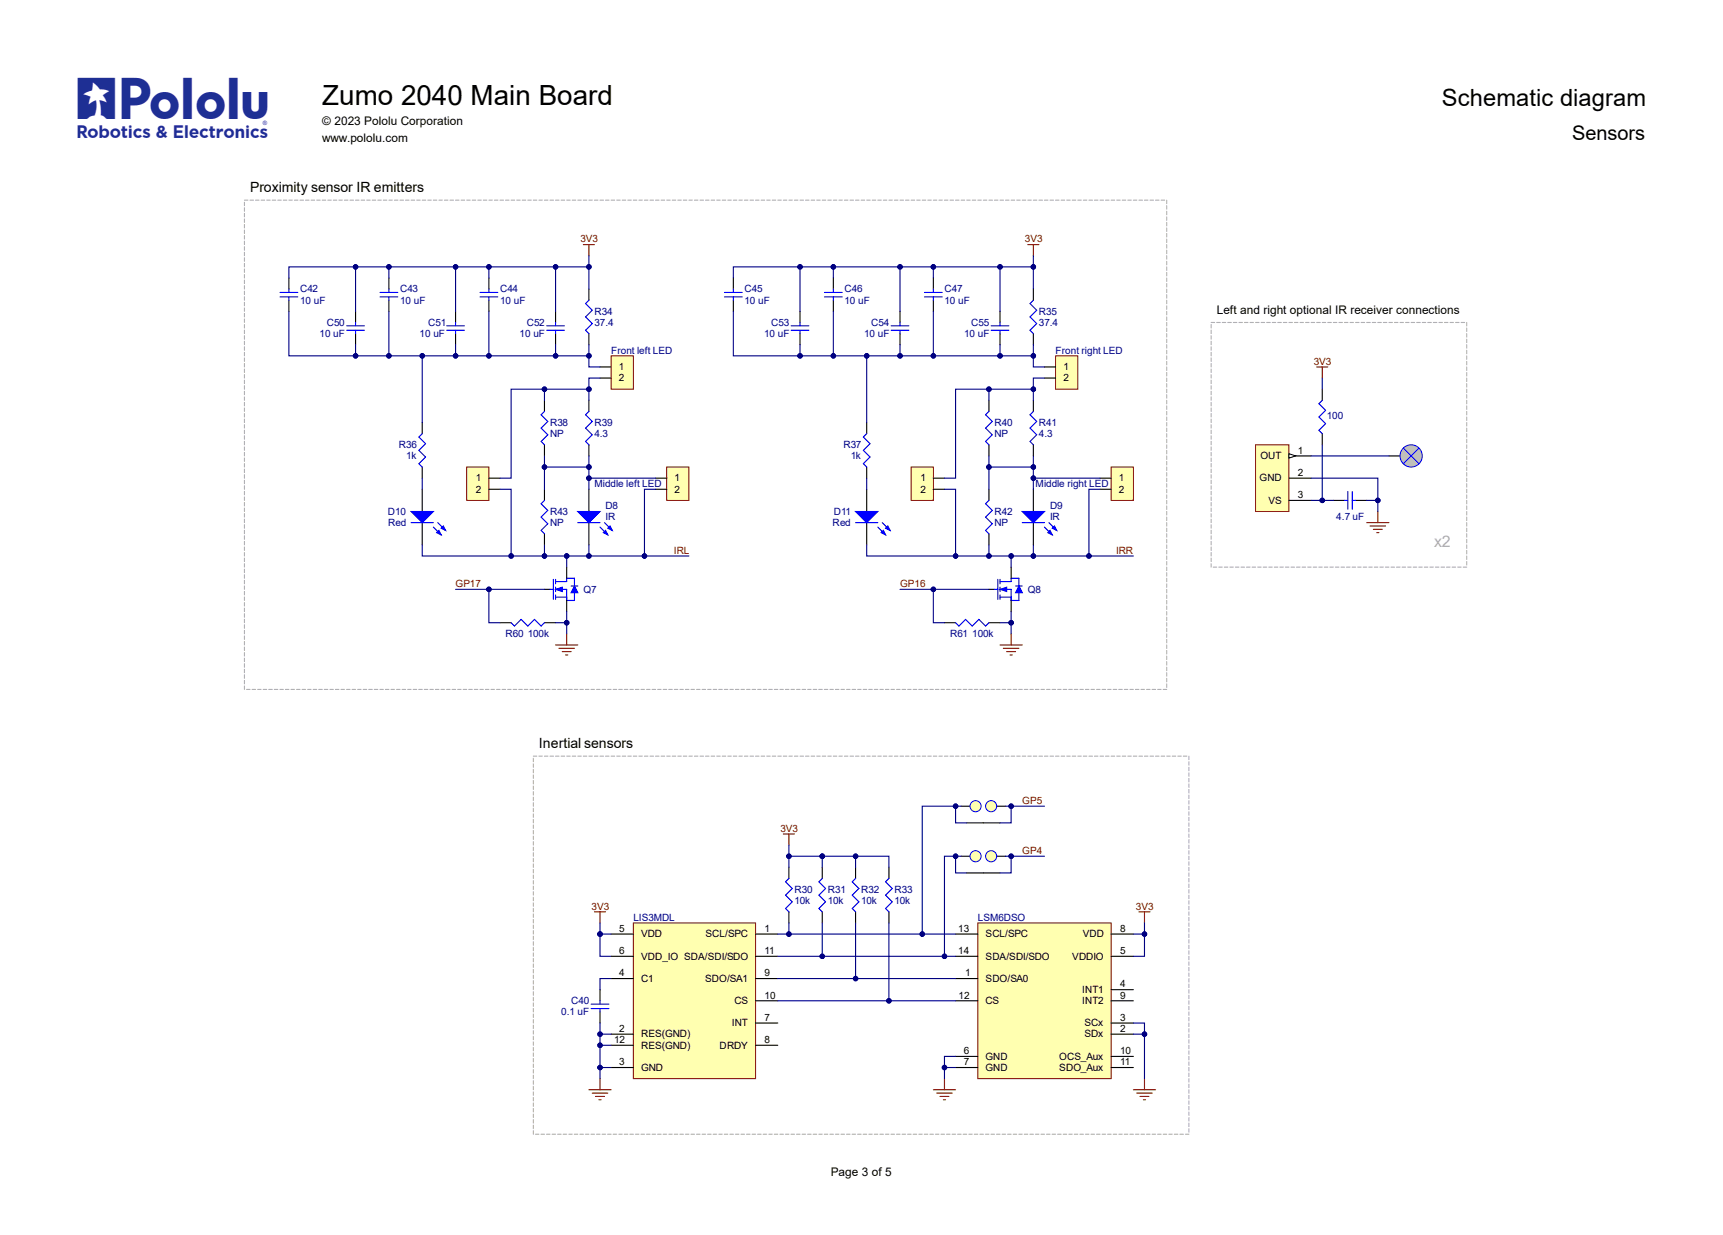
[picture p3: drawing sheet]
<svg xmlns="http://www.w3.org/2000/svg" width="393mm" height="282mm" viewBox="0 0 393 282" stroke-linecap="round" stroke-linejoin="round" font-family="sans-serif">
<defs><g id="words">
<text font-size="9.4" fill="#1e2f94" x="17.8" y="27.2">R</text>
<text font-size="6.3" x="73.6" y="24">Zumo 2040 Main Board</text>
<text font-size="5.4" x="329.2" y="24.2">Schematic diagram</text>
<text font-size="4.6" x="358.9" y="32.1">Sensors</text>
<text font-size="3.6" fill="#b0b0b0" x="327.4" y="124.9">x2</text>
<g font-size="3.2">
<text x="57.1" y="43.7">Proximity sensor IR emitters</text>
<text x="123" y="170.6">Inertial sensors</text>
</g>
<g font-size="2.7">
<text x="73.6" y="28.6">© 2023 Pololu Corporation</text>
<text x="73.6" y="32.4">www.pololu.com</text>
<text x="277.8" y="71.7">Left and right optional IR receiver connections</text>
<text x="189.7" y="268.4">Page 3 of 5</text>
</g>
<g font-size="2.3" fill="#800000">
<text x="132.5" y="55.3">3V3</text>
<text x="234" y="55.3">3V3</text>
<text x="299.9" y="83.2">3V3</text>
<text x="153.8" y="126.4">IRL</text>
<text x="254.8" y="126.4">IRR</text>
<text x="104" y="134">GP17</text>
<text x="205.5" y="134">GP16</text>
<text x="233.4" y="183.5">GP5</text>
<text x="178.2" y="189.8">3V3</text>
<text x="233.4" y="194.9">GP4</text>
<text x="135" y="207.6">3V3</text>
<text x="259.3" y="207.6">3V3</text>
</g>
<g font-size="2.3" fill="#000080">
<text x="68.5" y="69.3">10 uF</text>
<text x="68.5" y="66.7">C42</text>
<text x="91.3" y="69.3">10 uF</text>
<text x="91.3" y="66.7">C43</text>
<text x="114.1" y="69.3">10 uF</text>
<text x="114.1" y="66.7">C44</text>
<text x="135.7" y="71.8">R34</text>
<text x="170" y="69.3">10 uF</text>
<text x="170" y="66.7">C45</text>
<text x="192.8" y="69.3">10 uF</text>
<text x="192.8" y="66.7">C46</text>
<text x="215.6" y="69.3">10 uF</text>
<text x="215.6" y="66.7">C47</text>
<text x="237.2" y="71.8">R35</text>
<text x="73" y="76.9">10 uF</text>
<text x="74.6" y="74.4">C50</text>
<text x="95.8" y="76.9">10 uF</text>
<text x="97.7" y="74.4">C51</text>
<text x="118.6" y="76.9">10 uF</text>
<text x="120.2" y="74.4">C52</text>
<text x="135.7" y="74.4">37.4</text>
<text x="174.4" y="76.9">10 uF</text>
<text x="176" y="74.4">C53</text>
<text x="197.3" y="76.9">10 uF</text>
<text x="198.9" y="74.4">C54</text>
<text x="220.1" y="76.9">10 uF</text>
<text x="221.7" y="74.4">C55</text>
<text x="237.2" y="74.4">37.4</text>
<text x="139.5" y="80.7">Front left LED</text>
<text x="241" y="80.7">Front right LED</text>
<text x="302.9" y="95.7">100</text>
<text x="125.6" y="99.7">NP</text>
<text x="125.6" y="97.2">R38</text>
<text x="135.7" y="99.7">4.3</text>
<text x="135.7" y="97.2">R39</text>
<text x="227" y="99.7">NP</text>
<text x="227" y="97.2">R40</text>
<text x="237.2" y="99.7">4.3</text>
<text x="237.2" y="97.2">R41</text>
<text x="91.1" y="102.3">R36</text>
<text x="92.8" y="104.8">1k</text>
<text x="192.5" y="102.3">R37</text>
<text x="194.2" y="104.8">1k</text>
<text x="135.7" y="111.2">Middle left LED</text>
<text x="236.4" y="111.2">Middle right LED</text>
<text x="88.5" y="117.5">D10</text>
<text x="125.6" y="117.5">R43</text>
<text x="138.2" y="116.2">D8</text>
<text x="138.2" y="118.8">IR</text>
<text x="190.3" y="117.5">D11</text>
<text x="227" y="117.5">R42</text>
<text x="239.7" y="116.2">D9</text>
<text x="239.7" y="118.8">IR</text>
<text x="305.1" y="118.8">4.7 uF</text>
<text x="88.6" y="120">Red</text>
<text x="125.6" y="120">NP</text>
<text x="190.1" y="120">Red</text>
<text x="227" y="120">NP</text>
<text x="133.2" y="135.3">Q7</text>
<text x="234.6" y="135.3">Q8</text>
<text x="115.4" y="145.4">R60</text>
<text x="120.5" y="145.4">100k</text>
<text x="216.9" y="145.4">R61</text>
<text x="222" y="145.4">100k</text>
<text x="181.4" y="203.8">R30</text>
<text x="189" y="203.8">R31</text>
<text x="196.6" y="203.8">R32</text>
<text x="204.2" y="203.8">R33</text>
<text x="181.4" y="206.3">10k</text>
<text x="189" y="206.3">10k</text>
<text x="196.6" y="206.3">10k</text>
<text x="204.2" y="206.3">10k</text>
<text x="144.6" y="210.1">LIS3MDL</text>
<text x="223.2" y="210.1">LSM6DSO</text>
<text x="128.1" y="231.7">0.1 uF</text>
<text x="130.4" y="229.2">C40</text>
</g>
<g font-size="2.3">
<text x="141.3" y="84.5">1</text>
<text x="141.3" y="87.1">2</text>
<text x="242.8" y="84.5">1</text>
<text x="242.8" y="87.1">2</text>
<text x="287.7" y="104.8">OUT</text>
<text x="296.3" y="103.5">1</text>
<text x="108.7" y="109.9">1</text>
<text x="108.7" y="112.4">2</text>
<text x="154" y="109.9">1</text>
<text x="154" y="112.4">2</text>
<text x="210.1" y="109.9">1</text>
<text x="210.1" y="112.4">2</text>
<text x="255.4" y="109.9">1</text>
<text x="255.4" y="112.4">2</text>
<text x="287.6" y="109.9">GND</text>
<text x="296.3" y="113.7">3</text>
<text x="296.3" y="108.6">2</text>
<text x="289.6" y="115">VS</text>
<text x="141.4" y="212.7">5</text>
<text x="146.4" y="214">VDD</text>
<text x="161.1" y="214">SCL/SPC</text>
<text x="174.5" y="212.7">1</text>
<text x="218.7" y="212.7">13</text>
<text x="225" y="214">SCL/SPC</text>
<text x="247.2" y="214">VDD</text>
<text x="255.7" y="212.7">8</text>
<text x="141.4" y="217.8">6</text>
<text x="146.4" y="219">VDD_IO SDA/SDI/SDO</text>
<text x="174.5" y="217.8">11</text>
<text x="218.7" y="217.8">14</text>
<text x="225" y="219">SDA/SDI/SDO</text>
<text x="244.8" y="219">VDDIO</text>
<text x="255.7" y="217.8">5</text>
<text x="141.4" y="222.8">4</text>
<text x="146.4" y="224.1">C1</text>
<text x="161" y="224.1">SDO/SA1</text>
<text x="174.5" y="222.8">9</text>
<text x="174.5" y="227.9">10</text>
<text x="218.8" y="227.9">12</text>
<text x="220.3" y="222.8">1</text>
<text x="225" y="224.1">SDO/SA0</text>
<text x="247.1" y="226.6">INT1</text>
<text x="255.7" y="225.4">4</text>
<text x="255.7" y="227.9">9</text>
<text x="167.7" y="229.2">CS</text>
<text x="174.5" y="233">7</text>
<text x="225" y="229.2">CS</text>
<text x="247.1" y="229.2">INT2</text>
<text x="255.7" y="233">3</text>
<text x="140.2" y="238.1">12</text>
<text x="141.4" y="235.5">2</text>
<text x="146.4" y="236.8">RES(GND)</text>
<text x="146.4" y="239.3">RES(GND)</text>
<text x="164.3" y="239.3">DRDY</text>
<text x="167.1" y="234.3">INT</text>
<text x="174.5" y="238.1">8</text>
<text x="247.6" y="236.8">SDx</text>
<text x="247.6" y="234.3">SCx</text>
<text x="255.7" y="235.5">2</text>
<text x="141.4" y="243.1">3</text>
<text x="146.4" y="244.4">GND</text>
<text x="220" y="240.6">6</text>
<text x="220" y="243.1">7</text>
<text x="225" y="241.9">GND</text>
<text x="225" y="244.4">GND</text>
<text x="241.8" y="241.9">OCS_Aux</text>
<text x="241.8" y="244.4">SDO_Aux</text>
<text x="255.7" y="240.6">10</text>
<text x="255.7" y="243.1">11</text>
</g>
<text font-size="1.4" fill="#1e2f94" x="60" y="28.4">®</text>
</g></defs>
<path d="M178.8 190.3h2.6M180.1 190.3v2.6M135.7 208.1h2.5M137 208.1v2.6M260 208.1h2.5M261.3 208.1v2.6M213.1 248.7h5.1M213.8 249.5h3.6M214.6 250.2h2M215.4 251h.5M215.6 246.2v2.5" fill="none" stroke="#800000" stroke-width=".25"/>
<path d="M180.1 198v2.5M187.7 198v2.5M195.3 198v2.5M202.9 198v2.5M180.1 208.1v2.6M187.7 208.1v2.6M195.3 208.1v2.6M202.9 208.1v2.6M137 225.9v2.5M137 231v2.5" fill="none" stroke="#000" stroke-width=".25"/>
<path d="M180.1 200.5l-.8 .8 1.6 1.5-1.6 1.5 1.6 1.5-1.6 1.6 .8 .7M187.7 200.5l-.7 .8 1.5 1.5-1.5 1.5 1.5 1.5-1.5 1.6 .7 .7M195.3 200.5l-.7 .8 1.5 1.5-1.5 1.5 1.5 1.5-1.5 1.6 .7 .7M202.9 200.5l-.7 .8 1.5 1.5-1.5 1.5 1.5 1.5-1.5 1.6 .7 .7M134.9 229.2h4.1M134.9 230.2h4.1M137 228.4v.8M137 230.2v.8" fill="none" stroke="#00f" stroke-width=".25"/>
<path d="M144.6 210.7h27.9v35.5h-27.9z" fill-rule="evenodd" fill="#ffffb0"/>
<path d="M144.6 210.7h27.9v35.5h-27.9z" fill="none" stroke="#800000" stroke-width=".23"/>
<path d="M139.5 218.3h5.1M139.5 213.2h5.1M172.5 218.3h5.1M172.5 213.2h5.1M139.5 223.3h5.1M139.5 236h5.1M139.5 238.6h5.1M172.5 223.3h5.1M172.5 228.4h5.1M172.5 233.5h5.1M172.5 238.6h5.1M139.5 243.6h5.1" fill="none" stroke="#000" stroke-width=".25"/>
<path d="M134.4 248.7h5.1M135.2 249.5h3.6M136 250.2h2M136.7 251h.5M137 246.2v2.5" fill="none" stroke="#800000" stroke-width=".25"/>
<path d="M223.2 210.7h30.5v35.5h-30.5z" fill-rule="evenodd" fill="#ffffb0"/>
<path d="M223.2 210.7h30.5v35.5h-30.5z" fill="none" stroke="#800000" stroke-width=".23"/>
<g fill="none" stroke="#000" stroke-width=".25">
<path d="M219.4 184h2.6M227 184h2.6M218.2 218.3h5M218.2 213.2h5M253.7 218.3h5M253.7 213.2h5M218.2 223.3h5M218.2 228.4h5M253.7 236h5M253.7 233.5h5M253.7 225.9h5M253.7 228.4h5"/>
<path d="M218.2 241.1h5M218.2 243.6h5M253.7 241.1h5M253.7 243.6h5"/>
</g>
<path d="M258.7 248.7h5.1M259.5 249.5h3.6M260.3 250.2h2M261 251h.5M261.3 246.2v2.5" fill="none" stroke="#800000" stroke-width=".25"/>
<circle cx="226.3" cy="184" r="1.27" fill="#ffffb0"/>
<circle cx="226.3" cy="184" r="1.27" fill="none" stroke="#00f" stroke-width=".23"/>
<circle cx="222.7" cy="184" r="1.27" fill="#ffffb0"/>
<circle cx="222.7" cy="184" r="1.27" fill="none" stroke="#00f" stroke-width=".23"/>
<path d="M219.4 195.4h2.6M220.7 187.8h7.6M227 195.4h2.6" fill="none" stroke="#000" stroke-width=".25"/>
<circle cx="226.3" cy="195.4" r="1.27" fill="#ffffb0"/>
<circle cx="226.3" cy="195.4" r="1.27" fill="none" stroke="#00f" stroke-width=".23"/>
<circle cx="222.7" cy="195.4" r="1.27" fill="#ffffb0"/>
<circle cx="222.7" cy="195.4" r="1.27" fill="none" stroke="#00f" stroke-width=".23"/>
<g fill="none" stroke="#000" stroke-width=".25">
<path d="M66 63.4v2.6M66 68.5v2.6M81.2 71.1v2.5M81.2 76.1v2.6M88.8 63.4v2.6M88.8 68.5v2.6M104 71.1v2.5M104 76.1v2.6M111.6 63.4v2.6M111.6 68.5v2.6M126.8 71.1v2.5M126.8 76.1v2.6"/>
<path d="M134.4 66v2.5M134.4 76.1v2.6M167.4 63.4v2.6M167.4 68.5v2.6M182.6 71.1v2.5M182.6 76.1v2.6M190.2 63.4v2.6M190.2 68.5v2.6M205.5 71.1v2.5M205.5 76.1v2.6M213.1 63.4v2.6M213.1 68.5v2.6"/>
<path d="M228.3 71.1v2.5M228.3 76.1v2.6M235.9 66v2.5M235.9 76.1v2.6M220.7 199.2h7.6"/>
</g>
<path d="M133.2 55.8h2.5M134.4 55.8v2.6M234.6 55.8h2.6M235.9 55.8v2.6" fill="none" stroke="#800000" stroke-width=".25"/>
<g fill="none" stroke="#00f" stroke-width=".25">
<path d="M63.9 66.7h4.1M63.9 67.8h4.1M66 66v.7M66 67.8v.7M79.1 74.4h4.1M79.1 75.4h4.1M81.2 73.6v.8M81.2 75.4v.7M86.8 66.7h4M86.8 67.8h4M88.8 66v.7M88.8 67.8v.7"/>
<path d="M102 74.4h4M102 75.4h4M104 73.6v.8M104 75.4v.7M109.6 66.7h4M109.6 67.8h4M111.6 66v.7M111.6 67.8v.7M124.8 74.4h4.1M124.8 75.4h4.1M126.8 73.6v.8M126.8 75.4v.7"/>
<path d="M134.4 68.5l-.7 .8 1.5 1.5-1.5 1.5 1.5 1.6-1.5 1.5 .7 .7M165.4 66.7h4M165.4 67.8h4M167.4 66v.7M167.4 67.8v.7M180.6 74.4h4.1M180.6 75.4h4.1M182.6 73.6v.8M182.6 75.4v.7M188.2 66.7h4.1M188.2 67.8h4.1M190.2 66v.7"/>
<path d="M190.2 67.8v.7M203.4 74.4h4.1M203.4 75.4h4.1M205.5 73.6v.8M205.5 75.4v.7M211 66.7h4.1M211 67.8h4.1M213.1 66v.7M213.1 67.8v.7M226.3 74.4h4M226.3 75.4h4M228.3 73.6v.8"/>
<path d="M228.3 75.4v.7M235.9 68.5l-.8 .8 1.6 1.5-1.6 1.5 1.6 1.6-1.6 1.5 .8 .7"/>
</g>
<path d="M139.5 81.2h5.1v7.6h-5.1z" fill-rule="evenodd" fill="#ffffb0"/>
<path d="M139.5 81.2h5.1v7.6h-5.1z" fill="none" stroke="#800000" stroke-width=".23"/>
<path d="M137 83.8h2.5M137 86.3h2.5" fill="none" stroke="#000" stroke-width=".25"/>
<path d="M241 81.2h5.1v7.6h-5.1z" fill-rule="evenodd" fill="#ffffb0"/>
<path d="M241 81.2h5.1v7.6h-5.1z" fill="none" stroke="#800000" stroke-width=".23"/>
<g fill="none" stroke="#000" stroke-width=".25">
<path d="M96.4 96.4v2.6M124.3 91.4v2.5M134.4 91.4v2.5M197.9 96.4v2.6M225.8 91.4v2.5M235.9 91.4v2.5M238.4 83.8h2.6M238.4 86.3h2.6M96.4 106.6v2.5M124.3 101.5v2.6M134.4 101.5v2.6M197.9 106.6v2.5"/>
<path d="M225.8 101.5v2.6M235.9 101.5v2.6"/>
</g>
<path d="M96.4 99l-.8 .7 1.6 1.6-1.6 1.5 1.6 1.5-1.6 1.5 .8 .8M124.3 93.9l-.8 .8 1.6 1.5-1.6 1.5 1.6 1.5-1.6 1.6 .8 .7M134.4 93.9l-.7 .8 1.5 1.5-1.5 1.5 1.5 1.5-1.5 1.6 .7 .7M197.9 99l-.8 .7 1.5 1.6-1.5 1.5 1.5 1.5-1.5 1.5 .8 .8M225.8 93.9l-.8 .8 1.5 1.5-1.5 1.5 1.5 1.5-1.5 1.6 .8 .7M235.9 93.9l-.8 .8 1.6 1.5-1.6 1.5 1.6 1.5-1.6 1.6 .8 .7" fill="none" stroke="#00f" stroke-width=".25"/>
<path d="M106.5 106.6h5.1v7.6h-5.1z" fill-rule="evenodd" fill="#ffffb0"/>
<path d="M106.5 106.6h5.1v7.6h-5.1z" fill="none" stroke="#800000" stroke-width=".23"/>
<path d="M111.6 109.1h2.5M111.6 111.7h2.5" fill="none" stroke="#000" stroke-width=".25"/>
<path d="M152.2 106.6h5.1v7.6h-5.1z" fill-rule="evenodd" fill="#ffffb0"/>
<path d="M152.2 106.6h5.1v7.6h-5.1z" fill="none" stroke="#800000" stroke-width=".23"/>
<path d="M149.7 109.1h2.5M149.7 111.7h2.5" fill="none" stroke="#000" stroke-width=".25"/>
<path d="M208 106.6h5.1v7.6h-5.1z" fill-rule="evenodd" fill="#ffffb0"/>
<path d="M208 106.6h5.1v7.6h-5.1z" fill="none" stroke="#800000" stroke-width=".23"/>
<path d="M213.1 109.1h2.5M213.1 111.7h2.5" fill="none" stroke="#000" stroke-width=".25"/>
<path d="M253.7 106.6h5v7.6h-5z" fill-rule="evenodd" fill="#ffffb0"/>
<path d="M253.7 106.6h5v7.6h-5z" fill="none" stroke="#800000" stroke-width=".23"/>
<path d="M96.4 111.7v5M96.4 119.3v5.1M251.1 109.1h2.6M251.1 111.7h2.6" fill="none" stroke="#000" stroke-width=".25"/>
<path d="M93.9 116.7h5l-2.5 2.6z" fill="#00f"/>
<path d="M93.9 116.7h5l-2.5 2.6zM99.9 119.3l1.8 1.8M98.9 120.3l1.8 1.8" fill="none" stroke="#00f" stroke-width=".25"/>
<path d="M99.7 121.6l.5-.5 .5 1z" fill="#00f"/>
<path d="M99.7 121.6l.5-.5 .5 1z" fill="none" stroke="#00f" stroke-width=".25"/>
<path d="M101.2 120l.5 1.1-1-.5z" fill="#00f"/>
<path d="M93.9 119.3h5M101.2 120l.5 1.1-1-.5z" fill="none" stroke="#00f" stroke-width=".25"/>
<path d="M197.9 111.7v5M197.9 119.3v5.1" fill="none" stroke="#000" stroke-width=".25"/>
<path d="M195.3 116.7h5.1l-2.5 2.6z" fill="#00f"/>
<path d="M195.3 116.7h5.1l-2.5 2.6zM201.4 119.3l1.8 1.8M200.4 120.3l1.8 1.8" fill="none" stroke="#00f" stroke-width=".25"/>
<path d="M201.2 121.6l.5-.5 .5 1z" fill="#00f"/>
<path d="M201.2 121.6l.5-.5 .5 1z" fill="none" stroke="#00f" stroke-width=".25"/>
<path d="M202.7 120l.5 1.1-1-.5z" fill="#00f"/>
<path d="M195.3 119.3h5.1M202.7 120l.5 1.1-1-.5z" fill="none" stroke="#00f" stroke-width=".25"/>
<path d="M134.4 111.7v5M134.4 119.3v5.1" fill="none" stroke="#000" stroke-width=".25"/>
<path d="M131.9 116.7h5.1l-2.6 2.6z" fill="#00f"/>
<path d="M131.9 116.7h5.1l-2.6 2.6zM138 119.3l1.8 1.8M137 120.3l1.8 1.8" fill="none" stroke="#00f" stroke-width=".25"/>
<path d="M137.7 121.6l.5-.5 .6 1z" fill="#00f"/>
<path d="M137.7 121.6l.5-.5 .6 1z" fill="none" stroke="#00f" stroke-width=".25"/>
<path d="M139.3 120l.5 1.1-1-.5z" fill="#00f"/>
<path d="M131.9 119.3h5.1M138.8 120.6l.5-.6 .5 1.1z" fill="none" stroke="#00f" stroke-width=".25"/>
<path d="M235.9 111.7v5M235.9 119.3v5.1" fill="none" stroke="#000" stroke-width=".25"/>
<path d="M233.4 116.7h5l-2.5 2.6z" fill="#00f"/>
<path d="M233.4 116.7h5l-2.5 2.6zM239.5 119.3l1.7 1.8M238.4 120.3l1.8 1.8" fill="none" stroke="#00f" stroke-width=".25"/>
<path d="M239.2 121.6l.5-.5 .5 1z" fill="#00f"/>
<path d="M239.2 121.6l.5-.5 .5 1z" fill="none" stroke="#00f" stroke-width=".25"/>
<path d="M240.7 120l.5 1.1-1-.5z" fill="#00f"/>
<path d="M124.3 114.2l-.8 .8 1.6 1.5-1.6 1.5 1.6 1.5-1.6 1.6 .8 .7M225.8 114.2l-.8 .8 1.5 1.5-1.5 1.5 1.5 1.5-1.5 1.6 .8 .7M233.4 119.3h5M125.6 134.5h.7M126.3 132.2v4.6M126.8 136.3h2.6M126.8 134.5h2.6M126.8 132.2v1M126.8 134v1M126.8 135.8v1M129.4 132v.7h-2.6M240.7 120l.5 1.1-1-.5z" fill="none" stroke="#00f" stroke-width=".25"/>
<path d="M124.3 111.7v2.5M225.8 111.7v2.5M124.3 121.8v2.6M124.3 134.5h1.3M225.8 121.8v2.6" fill="none" stroke="#000" stroke-width=".25"/>
<path d="M126.8 134.5l1.6-.5v1z" fill="#00f"/>
<path d="M126.8 134.5l1.6-.5v1z" fill="none" stroke="#00f" stroke-width=".23"/>
<path d="M129.4 134.5v2.5" fill="none" stroke="#00f" stroke-width=".25"/>
<path d="M131.1 133.8l.8 1.5h-1.5z" fill="#00f"/>
<path d="M129.4 132h1.7v1.8M130.4 133.8h1.5M131.1 133.8l.8 1.5h-1.5zM131.1 135.3v1.7h-1.7M227 134.5h.8M227.8 132.2v4.6M228.3 136.3h2.5M228.3 134.5h2.5M228.3 132.2v1M228.3 134v1M228.3 135.8v1M230.8 132v.7h-2.5" fill="none" stroke="#00f" stroke-width=".25"/>
<path d="M129.4 129.4v2.6M129.4 137v2.6M225.8 134.5h1.2" fill="none" stroke="#000" stroke-width=".25"/>
<path d="M228.3 134.5l1.5-.5v1z" fill="#00f"/>
<path d="M228.3 134.5l1.5-.5v1z" fill="none" stroke="#00f" stroke-width=".23"/>
<path d="M230.8 134.5v2.5" fill="none" stroke="#00f" stroke-width=".25"/>
<path d="M232.6 133.8l.8 1.5h-1.6z" fill="#00f"/>
<path d="M230.8 132h1.8v1.8M231.8 133.8h1.6M232.6 133.8l.8 1.5h-1.6zM232.6 135.3v1.7h-1.8M116.7 142.1l.7 .8 1.6-1.5 1.5 1.5 1.5-1.5 1.5 1.5 .8-.8M218.2 142.1l.7 .8 1.5-1.5 1.6 1.5 1.5-1.5 1.5 1.5 .8-.8" fill="none" stroke="#00f" stroke-width=".25"/>
<path d="M317.1 104.1h2.5M230.8 129.4v2.6M230.8 137v2.6M114.1 142.1h2.6M124.3 142.1h2.5M215.6 142.1h2.6M225.8 142.1h2.5" fill="none" stroke="#000" stroke-width=".25"/>
<path d="M126.8 147.2h5.1M127.6 148h3.5M128.4 148.7h2M129.1 149.5h.5M129.4 144.7v2.5M228.3 147.2h5.1M229.1 148h3.5M229.8 148.7h2M230.6 149.5h.5M230.8 144.7v2.5" fill="none" stroke="#800000" stroke-width=".25"/>
<circle cx="322.2" cy="104.1" r="2.54" fill="#c0c0c0"/>
<g fill="none" stroke="#00f" stroke-width=".23">
<path d="M320.4 102.3l3.5 3.5M323.9 102.3l-3.5 3.5"/>
<circle cx="322.2" cy="104.1" r="2.54"/>
</g>
<path d="M301.9 88.8v2.6M301.9 99v2.5M304.4 114.2h2.5M309.5 114.2h2.5" fill="none" stroke="#000" stroke-width=".25"/>
<path d="M301.9 91.4l-.8 .7 1.5 1.6-1.5 1.5 1.5 1.5-1.5 1.5 .8 .8M306.9 114.2h.8M307.7 112.2v4M308.7 112.2v4M308.7 114.2h.8" fill="none" stroke="#00f" stroke-width=".25"/>
<path d="M286.6 101.5h7.7v15.2h-7.7z" fill-rule="evenodd" fill="#ffffb0"/>
<path d="M286.6 101.5h7.7v15.2h-7.7z" fill="none" stroke="#800000" stroke-width=".23"/>
<path d="M294.3 104.1h5" fill="none" stroke="#000" stroke-width=".25"/>
<path d="M294.3 103.5l1.5 .6-1.5 .5z" fill="#f8fcff"/>
<path d="M294.3 103.5l1.5 .6-1.5 .5z" fill="none" stroke="#000" stroke-width=".23"/>
<path d="M294.3 109.1h5M294.3 114.2h5" fill="none" stroke="#000" stroke-width=".25"/>
<path d="M300.6 83.8h2.5M301.9 83.8v2.5M312 119.3h5.1M314.5 116.7v2.6M312.8 120h3.5M313.5 120.8h2.1M314.3 121.6h.5" fill="none" stroke="#800000" stroke-width=".25"/>
<g fill="none" stroke="#b0b0b0" stroke-width=".25">
<path d="M55.8 46.2v.8M55.8 47.4v.8M55.8 48.7v.8M55.8 50v.8M55.8 51.2v.8M55.8 52.5v.8M55.8 53.8v.8M55.8 55v.8M55.8 56.3v.8M55.8 57.6v.8M55.8 58.8v.8M55.8 45.7h.8"/>
<path d="M57.1 45.7h.8M58.3 45.7h.8M59.6 45.7h.8M60.9 45.7h.8M62.1 45.7h.8M63.4 45.7h.8M64.7 45.7h.8M66 45.7h.7M67.2 45.7h.8M68.5 45.7h.8M69.8 45.7h.8M71 45.7h.8"/>
<path d="M72.3 45.7h.8M73.6 45.7h.8M74.8 45.7h.8M76.1 45.7h.8M77.4 45.7h.8M78.6 45.7h.8M79.9 45.7h.8M81.2 45.7h.8M82.4 45.7h.8M83.7 45.7h.8M85 45.7h.8M86.2 45.7h.8"/>
<path d="M87.5 45.7h.8M88.8 45.7h.8M90.1 45.7h.7M91.3 45.7h.8M92.6 45.7h.8M93.9 45.7h.7M95.1 45.7h.8M96.4 45.7h.8M97.7 45.7h.8M98.9 45.7h.8M100.2 45.7h.8M101.5 45.7h.8"/>
<path d="M102.7 45.7h.8M104 45.7h.8M105.3 45.7h.8M106.5 45.7h.8M107.8 45.7h.8M109.1 45.7h.8M110.3 45.7h.8M111.6 45.7h.8M112.9 45.7h.8M114.1 45.7h.8M115.4 45.7h.8M116.7 45.7h.8"/>
<path d="M118 45.7h.7M119.2 45.7h.8M120.5 45.7h.8M121.8 45.7h.8M123 45.7h.8M124.3 45.7h.8M125.6 45.7h.8M126.8 45.7h.8M128.1 45.7h.8M129.4 45.7h.8M130.6 45.7h.8M131.9 45.7h.8"/>
<path d="M133.2 45.7h.8M134.4 45.7h.8M135.7 45.7h.8M137 45.7h.8M138.2 45.7h.8M139.5 45.7h.8M140.8 45.7h.8M142.1 45.7h.7M143.3 45.7h.8M144.6 45.7h.8M145.9 45.7h.7M147.1 45.7h.8"/>
<path d="M148.4 45.7h.8M149.7 45.7h.8M150.9 45.7h.8M152.2 45.7h.8M153.5 45.7h.8M154.7 45.7h.8M156 45.7h.8M157.3 45.7h.8M158.5 45.7h.8M159.8 45.7h.8M161.1 45.7h.8M162.3 45.7h.8"/>
<path d="M163.6 45.7h.8M164.9 45.7h.8M166.2 45.7h.7M167.4 45.7h.8M168.7 45.7h.8M170 45.7h.7M171.2 45.7h.8M172.5 45.7h.8M173.8 45.7h.8M175 45.7h.8M176.3 45.7h.8M177.6 45.7h.8"/>
<path d="M178.8 45.7h.8M180.1 45.7h.8M181.4 45.7h.8M182.6 45.7h.8M183.9 45.7h.8M185.2 45.7h.8M186.4 45.7h.8M187.7 45.7h.8M189 45.7h.8M190.2 45.7h.8M191.5 45.7h.8M192.8 45.7h.8"/>
<path d="M194.1 45.7h.7M195.3 45.7h.8M196.6 45.7h.8M197.9 45.7h.8M199.1 45.7h.8M200.4 45.7h.8M201.7 45.7h.8M202.9 45.7h.8M204.2 45.7h.8M205.5 45.7h.8M206.7 45.7h.8M208 45.7h.8"/>
<path d="M209.3 45.7h.8M210.5 45.7h.8M211.8 45.7h.8M213.1 45.7h.8M214.3 45.7h.8M215.6 45.7h.8M216.9 45.7h.8M218.2 45.7h.7M219.4 45.7h.8M220.7 45.7h.8M222 45.7h.7M223.2 45.7h.8"/>
<path d="M224.5 45.7h.8M225.8 45.7h.8M227 45.7h.8M228.3 45.7h.8M229.6 45.7h.8M230.8 45.7h.8M232.1 45.7h.8M233.4 45.7h.8M234.6 45.7h.8M235.9 45.7h.8M237.2 45.7h.8M238.4 45.7h.8"/>
<path d="M239.7 45.7h.8M241 45.7h.8M242.2 45.7h.8M243.5 45.7h.8M244.8 45.7h.8M246.1 45.7h.7M247.3 45.7h.8M248.6 45.7h.8M249.9 45.7h.8M251.1 45.7h.8M252.4 45.7h.8M253.7 45.7h.8"/>
<path d="M254.9 45.7h.8M256.2 45.7h.8M257.5 45.7h.8M258.7 45.7h.8M260 45.7h.8M261.3 45.7h.8M262.5 45.7h.8M263.8 45.7h.8M265.1 45.7h.8M266.3 45.7v.8M266.3 47v.7M266.3 48.2v.8"/>
<path d="M266.3 49.5v.8M266.3 50.8v.8M266.3 52v.8M266.3 53.3v.8M266.3 54.6v.8M266.3 55.8v.8M266.3 57.1v.8M266.3 58.4v.8M266.3 59.6v.8M55.8 60.1v.8M55.8 61.4v.8M55.8 62.7v.7"/>
<path d="M55.8 63.9v.8M55.8 65.2v.8M55.8 66.5v.8M55.8 67.7v.8M55.8 69v.8M55.8 70.3v.8M55.8 71.5v.8M55.8 72.8v.8M55.8 74.1v.8M55.8 75.3v.8M55.8 76.6v.8M55.8 77.9v.8"/>
<path d="M55.8 79.2v.7M266.3 60.9v.8M266.3 62.2v.8M266.3 63.4v.8M266.3 64.7v.8M266.3 66v.8M266.3 67.3v.7M266.3 68.5v.8M266.3 69.8v.8M266.3 71.1v.8M266.3 72.3v.8M266.3 73.6v.8"/>
<path d="M266.3 74.9v.8M266.3 76.1v.8M266.3 77.4v.8M266.3 78.7v.8M266.3 79.9v.8M276.5 74.1v.8M276.5 75.3v.8M276.5 76.6v.8M276.5 77.9v.8M276.5 79.2v.7M276.5 73.6h.8M277.8 73.6h.8"/>
<path d="M279 73.6h.8M280.3 73.6h.8M281.6 73.6h.8M282.8 73.6h.8M284.1 73.6h.8M285.4 73.6h.8M286.6 73.6h.8M287.9 73.6h.8M289.2 73.6h.8M290.4 73.6h.8M291.7 73.6h.8M293 73.6h.8"/>
<path d="M294.3 73.6h.7M295.5 73.6h.8M296.8 73.6h.8M298.1 73.6h.7M299.3 73.6h.8M300.6 73.6h.8M301.9 73.6h.8M303.1 73.6h.8M304.4 73.6h.8M305.7 73.6h.8M306.9 73.6h.8M308.2 73.6h.8"/>
<path d="M309.5 73.6h.8M310.7 73.6h.8M312 73.6h.8M313.3 73.6h.8M314.5 73.6h.8M315.8 73.6h.8M317.1 73.6h.8M318.3 73.6h.8M319.6 73.6h.8M320.9 73.6h.8M322.2 73.6h.7M323.4 73.6h.8"/>
<path d="M324.7 73.6h.8M326 73.6h.8M327.2 73.6h.8M328.5 73.6h.8M329.8 73.6h.8M331 73.6h.8M332.3 73.6h.8M333.6 73.6h.8M334.8 73.6v.8M334.8 74.9v.8M334.8 76.1v.8M334.8 77.4v.8"/>
<path d="M334.8 78.7v.8M334.8 79.9v.8M55.8 80.4v.8M55.8 81.7v.8M55.8 83v.8M55.8 84.2v.8M55.8 85.5v.8M55.8 86.8v.8M55.8 88v.8M55.8 89.3v.8M55.8 90.6v.8M55.8 91.8v.8"/>
<path d="M55.8 93.1v.8M55.8 94.4v.8M55.8 95.6v.8M55.8 96.9v.8M55.8 98.2v.8M55.8 99.5v.7M266.3 81.2v.8M266.3 82.5v.8M266.3 83.8v.7M266.3 85v.8M266.3 86.3v.8M266.3 87.6v.8"/>
<path d="M266.3 88.8v.8M266.3 90.1v.8M266.3 91.4v.8M266.3 92.6v.8M266.3 93.9v.8M266.3 95.2v.8M266.3 96.4v.8M266.3 97.7v.8M266.3 99v.8M276.5 80.4v.8M276.5 81.7v.8M276.5 83v.8"/>
<path d="M276.5 84.2v.8M276.5 85.5v.8M276.5 86.8v.8M276.5 88v.8M276.5 89.3v.8M276.5 90.6v.8M276.5 91.8v.8M276.5 93.1v.8M276.5 94.4v.8M276.5 95.6v.8M276.5 96.9v.8M276.5 98.2v.8"/>
<path d="M276.5 99.5v.7M334.8 81.2v.8M334.8 82.5v.8M334.8 83.8v.7M334.8 85v.8M334.8 86.3v.8M334.8 87.6v.8M334.8 88.8v.8M334.8 90.1v.8M334.8 91.4v.8M334.8 92.6v.8M334.8 93.9v.8"/>
<path d="M334.8 95.2v.8M334.8 96.4v.8M334.8 97.7v.8M334.8 99v.8M55.8 100.7v.8M55.8 102v.8M55.8 103.3v.8M55.8 104.5v.8M55.8 105.8v.8M55.8 107.1v.8M55.8 108.3v.8M55.8 109.6v.8"/>
<path d="M55.8 110.9v.8M55.8 112.1v.8M55.8 113.4v.8M55.8 114.7v.8M55.8 116v.7M55.8 117.2v.8M55.8 118.5v.8M55.8 119.8v.8M266.3 100.2v.8M266.3 101.5v.8M266.3 102.8v.8M266.3 104.1v.7"/>
<path d="M266.3 105.3v.8M266.3 106.6v.8M266.3 107.9v.8M266.3 109.1v.8M266.3 110.4v.8M266.3 111.7v.8M266.3 112.9v.8M266.3 114.2v.8M266.3 115.5v.8M266.3 116.7v.8M266.3 118v.8M266.3 119.3v.8"/>
<path d="M276.5 100.7v.8M276.5 102v.8M276.5 103.3v.8M276.5 104.5v.8M276.5 105.8v.8M276.5 107.1v.8M276.5 108.3v.8M276.5 109.6v.8M276.5 110.9v.8M276.5 112.1v.8M276.5 113.4v.8M276.5 114.7v.8"/>
<path d="M276.5 116v.7M276.5 117.2v.8M276.5 118.5v.8M276.5 119.8v.8M334.8 100.2v.8M334.8 101.5v.8M334.8 102.8v.8M334.8 104.1v.7M334.8 105.3v.8M334.8 106.6v.8M334.8 107.9v.8M334.8 109.1v.8"/>
<path d="M334.8 110.4v.8M334.8 111.7v.8M334.8 112.9v.8M334.8 114.2v.8M334.8 115.5v.8M334.8 116.7v.8M334.8 118v.8M334.8 119.3v.8M55.8 121v.8M55.8 122.3v.8M55.8 123.6v.8M55.8 124.8v.8"/>
<path d="M55.8 126.1v.8M55.8 127.4v.8M55.8 128.6v.8M55.8 129.9v.8M55.8 131.2v.8M55.8 132.4v.8M55.8 133.7v.8M55.8 135v.8M55.8 136.3v.7M55.8 137.5v.8M55.8 138.8v.8M266.3 120.6v.7"/>
<path d="M266.3 121.8v.8M266.3 123.1v.8M266.3 124.4v.8M266.3 125.6v.8M266.3 126.9v.8M266.3 128.2v.8M266.3 129.4v.8M266.3 130.7v.8M266.3 132v.8M266.3 133.2v.8M266.3 134.5v.8M266.3 135.8v.8"/>
<path d="M266.3 137v.8M266.3 138.3v.8M266.3 139.6v.8M276.5 121v.8M276.5 122.3v.8M276.5 123.6v.8M276.5 124.8v.8M276.5 126.1v.8M276.5 127.4v.8M276.5 128.6v.8M277 129.4h.8M278.2 129.4h.8"/>
<path d="M279.5 129.4h.8M280.8 129.4h.8M282 129.4h.8M283.3 129.4h.8M284.6 129.4h.8M285.8 129.4h.8M287.1 129.4h.8M288.4 129.4h.8M289.7 129.4h.7M290.9 129.4h.8M292.2 129.4h.8M293.5 129.4h.8"/>
<path d="M294.7 129.4h.8M296 129.4h.8M297.3 129.4h.8M298.5 129.4h.8M299.8 129.4h.8M301.1 129.4h.8M302.3 129.4h.8M303.6 129.4h.8M304.9 129.4h.8M306.1 129.4h.8M307.4 129.4h.8M308.7 129.4h.8"/>
<path d="M309.9 129.4h.8M311.2 129.4h.8M312.5 129.4h.8M313.8 129.4h.7M315 129.4h.8M316.3 129.4h.8M317.6 129.4h.7M318.8 129.4h.8M320.1 129.4h.8M321.4 129.4h.8M322.6 129.4h.8M323.9 129.4h.8"/>
<path d="M325.2 129.4h.8M326.4 129.4h.8M327.7 129.4h.8M329 129.4h.8M330.2 129.4h.8M331.5 129.4h.8M332.8 129.4h.8M334 129.4h.8M334.8 120.6v.7M334.8 121.8v.8M334.8 123.1v.8M334.8 124.4v.8"/>
<path d="M334.8 125.6v.8M334.8 126.9v.8M334.8 128.2v.8M55.8 140.1v.8M55.8 141.3v.8M55.8 142.6v.8M55.8 143.9v.8M55.8 145.1v.8M55.8 146.4v.8M55.8 147.7v.8M55.8 148.9v.8M55.8 150.2v.8"/>
<path d="M55.8 151.5v.8M55.8 152.8v.7M55.8 154v.8M55.8 155.3v.8M55.8 156.6v.8M56.3 157.4h.8M57.6 157.4h.7M58.8 157.4h.8M60.1 157.4h.8M61.4 157.4h.7M62.6 157.4h.8M63.9 157.4h.8"/>
<path d="M65.2 157.4h.8M66.4 157.4h.8M67.7 157.4h.8M69 157.4h.8M70.2 157.4h.8M71.5 157.4h.8M72.8 157.4h.8M74 157.4h.8M75.3 157.4h.8M76.6 157.4h.8M77.8 157.4h.8M79.1 157.4h.8"/>
<path d="M80.4 157.4h.8M81.6 157.4h.8M82.9 157.4h.8M84.2 157.4h.8M85.5 157.4h.7M86.7 157.4h.8M88 157.4h.8M89.3 157.4h.8M90.5 157.4h.8M91.8 157.4h.8M93.1 157.4h.8M94.3 157.4h.8"/>
<path d="M95.6 157.4h.8M96.9 157.4h.8M98.1 157.4h.8M99.4 157.4h.8M100.7 157.4h.8M101.9 157.4h.8M103.2 157.4h.8M104.5 157.4h.8M105.7 157.4h.8M107 157.4h.8M108.3 157.4h.8M109.6 157.4h.7"/>
<path d="M110.8 157.4h.8M112.1 157.4h.8M113.4 157.4h.7M114.6 157.4h.8M115.9 157.4h.8M117.2 157.4h.8M118.4 157.4h.8M119.7 157.4h.8M121 157.4h.8M122.2 157.4h.8M123.5 157.4h.8M124.8 157.4h.8"/>
<path d="M126 157.4h.8M127.3 157.4h.8M128.6 157.4h.8M129.8 157.4h.8M131.1 157.4h.8M132.4 157.4h.8M133.6 157.4h.8M134.9 157.4h.8M136.2 157.4h.8M137.5 157.4h.7M138.7 157.4h.8M140 157.4h.8"/>
<path d="M141.3 157.4h.8M142.5 157.4h.8M143.8 157.4h.8M145.1 157.4h.8M146.3 157.4h.8M147.6 157.4h.8M148.9 157.4h.8M150.1 157.4h.8M151.4 157.4h.8M152.7 157.4h.8M153.9 157.4h.8M155.2 157.4h.8"/>
<path d="M156.5 157.4h.8M157.7 157.4h.8M159 157.4h.8M160.3 157.4h.8M161.6 157.4h.7M162.8 157.4h.8M164.1 157.4h.8M165.4 157.4h.8M166.6 157.4h.8M167.9 157.4h.8M169.2 157.4h.8M170.4 157.4h.8"/>
<path d="M171.7 157.4h.8M173 157.4h.8M174.2 157.4h.8M175.5 157.4h.8M176.8 157.4h.8M178 157.4h.8M179.3 157.4h.8M180.6 157.4h.8M181.8 157.4h.8M183.1 157.4h.8M184.4 157.4h.8M185.7 157.4h.7"/>
<path d="M186.9 157.4h.8M188.2 157.4h.8M189.5 157.4h.7M190.7 157.4h.8M192 157.4h.8M193.3 157.4h.8M194.5 157.4h.8M195.8 157.4h.8M197.1 157.4h.8M198.3 157.4h.8M199.6 157.4h.8M200.9 157.4h.8"/>
<path d="M202.1 157.4h.8M203.4 157.4h.8M204.7 157.4h.8M205.9 157.4h.8M207.2 157.4h.8M208.5 157.4h.8M209.7 157.4h.8M211 157.4h.8M212.3 157.4h.8M213.6 157.4h.7M214.8 157.4h.8M216.1 157.4h.8"/>
<path d="M217.4 157.4h.8M218.6 157.4h.8M219.9 157.4h.8M221.2 157.4h.8M222.4 157.4h.8M223.7 157.4h.8M225 157.4h.8M226.2 157.4h.8M227.5 157.4h.8M228.8 157.4h.8M230 157.4h.8M231.3 157.4h.8"/>
<path d="M232.6 157.4h.8M233.8 157.4h.8M235.1 157.4h.8M236.4 157.4h.8M237.7 157.4h.7M238.9 157.4h.8M240.2 157.4h.8M241.5 157.4h.7M242.7 157.4h.8M244 157.4h.8M245.3 157.4h.8M246.5 157.4h.8"/>
<path d="M247.8 157.4h.8M249.1 157.4h.8M250.3 157.4h.8M251.6 157.4h.8M252.9 157.4h.8M254.1 157.4h.8M255.4 157.4h.8M256.7 157.4h.8M257.9 157.4h.8M259.2 157.4h.8M260.5 157.4h.8M261.7 157.4h.8"/>
<path d="M263 157.4h.8M264.3 157.4h.8M265.6 157.4h.7M266.3 140.9v.7M266.3 142.1v.8M266.3 143.4v.8M266.3 144.7v.8M266.3 145.9v.8M266.3 147.2v.8M266.3 148.5v.8M266.3 149.7v.8M266.3 151v.8"/>
<path d="M266.3 152.3v.8M266.3 153.5v.8M266.3 154.8v.8M266.3 156.1v.8M121.8 173.1v.8M121.8 174.3v.8M121.8 175.6v.8M121.8 176.9v.8M121.8 178.1v.8M121.8 179.4v.8M121.8 172.6h.8M123 172.6h.8"/>
<path d="M124.3 172.6h.8M125.6 172.6h.8M126.8 172.6h.8M128.1 172.6h.8M129.4 172.6h.8M130.6 172.6h.8M131.9 172.6h.8M133.2 172.6h.8M134.4 172.6h.8M135.7 172.6h.8M137 172.6h.8M138.2 172.6h.8"/>
<path d="M139.5 172.6h.8M140.8 172.6h.8M142.1 172.6h.7M143.3 172.6h.8M144.6 172.6h.8M145.9 172.6h.7M147.1 172.6h.8M148.4 172.6h.8M149.7 172.6h.8M150.9 172.6h.8M152.2 172.6h.8M153.5 172.6h.8"/>
<path d="M154.7 172.6h.8M156 172.6h.8M157.3 172.6h.8M158.5 172.6h.8M159.8 172.6h.8M161.1 172.6h.8M162.3 172.6h.8M163.6 172.6h.8M164.9 172.6h.8M166.2 172.6h.7M167.4 172.6h.8M168.7 172.6h.8"/>
<path d="M170 172.6h.7M171.2 172.6h.8M172.5 172.6h.8M173.8 172.6h.8M175 172.6h.8M176.3 172.6h.8M177.6 172.6h.8M178.8 172.6h.8M180.1 172.6h.8M181.4 172.6h.8M182.6 172.6h.8M183.9 172.6h.8"/>
<path d="M185.2 172.6h.8M186.4 172.6h.8M187.7 172.6h.8M189 172.6h.8M190.2 172.6h.8M191.5 172.6h.8M192.8 172.6h.8M194.1 172.6h.7M195.3 172.6h.8M196.6 172.6h.8M197.9 172.6h.8M199.1 172.6h.8"/>
<path d="M200.4 172.6h.8M201.7 172.6h.8M202.9 172.6h.8M204.2 172.6h.8M205.5 172.6h.8M206.7 172.6h.8M208 172.6h.8M209.3 172.6h.8M210.5 172.6h.8M211.8 172.6h.8M213.1 172.6h.8M214.3 172.6h.8"/>
<path d="M215.6 172.6h.8M216.9 172.6h.8M218.2 172.6h.7M219.4 172.6h.8M220.7 172.6h.8M222 172.6h.7M223.2 172.6h.8M224.5 172.6h.8M225.8 172.6h.8M227 172.6h.8M228.3 172.6h.8M229.6 172.6h.8"/>
<path d="M230.8 172.6h.8M232.1 172.6h.8M233.4 172.6h.8M234.6 172.6h.8M235.9 172.6h.8M237.2 172.6h.8M238.4 172.6h.8M239.7 172.6h.8M241 172.6h.8M242.2 172.6h.8M243.5 172.6h.8M244.8 172.6h.8"/>
<path d="M246.1 172.6h.7M247.3 172.6h.8M248.6 172.6h.8M249.9 172.6h.8M251.1 172.6h.8M252.4 172.6h.8M253.7 172.6h.8M254.9 172.6h.8M256.2 172.6h.8M257.5 172.6h.8M258.7 172.6h.8M260 172.6h.8"/>
<path d="M261.3 172.6h.8M262.5 172.6h.8M263.8 172.6h.8M265.1 172.6h.8M266.3 172.6h.8M267.6 172.6h.8M268.9 172.6h.8M270.2 172.6h.7M271.4 172.6v.8M271.4 173.9v.7M271.4 175.1v.8M271.4 176.4v.8"/>
<path d="M271.4 177.7v.8M271.4 178.9v.8M121.8 180.7v.8M121.8 181.9v.8M121.8 183.2v.8M121.8 184.5v.8M121.8 185.7v.8M121.8 187v.8M121.8 188.3v.8M121.8 189.6v.7M121.8 190.8v.8M121.8 192.1v.8"/>
<path d="M121.8 193.4v.8M121.8 194.6v.8M121.8 195.9v.8M121.8 197.2v.8M121.8 198.4v.8M121.8 199.7v.8M271.4 180.2v.8M271.4 181.5v.8M271.4 182.7v.8M271.4 184v.8M271.4 185.3v.8M271.4 186.5v.8"/>
<path d="M271.4 187.8v.8M271.4 189.1v.8M271.4 190.3v.8M271.4 191.6v.8M271.4 192.9v.8M271.4 194.2v.7M271.4 195.4v.8M271.4 196.7v.8M271.4 198v.8M271.4 199.2v.8M121.8 201v.8M121.8 202.2v.8"/>
<path d="M121.8 203.5v.8M121.8 204.8v.8M121.8 206.1v.7M121.8 207.3v.8M121.8 208.6v.8M121.8 209.9v.8M121.8 211.1v.8M121.8 212.4v.8M121.8 213.7v.8M121.8 214.9v.8M121.8 216.2v.8M121.8 217.5v.8"/>
<path d="M121.8 218.7v.8M271.4 200.5v.8M271.4 201.8v.8M271.4 203v.8M271.4 204.3v.8M271.4 205.6v.8M271.4 206.8v.8M271.4 208.1v.8M271.4 209.4v.8M271.4 210.7v.7M271.4 211.9v.8M271.4 213.2v.8"/>
<path d="M271.4 214.5v.8M271.4 215.7v.8M271.4 217v.8M271.4 218.3v.8M271.4 219.5v.8M121.8 220v.8M121.8 221.3v.8M121.8 222.5v.8M121.8 223.8v.8M121.8 225.1v.8M121.8 226.4v.7M121.8 227.6v.8"/>
<path d="M121.8 228.9v.8M121.8 230.2v.8M121.8 231.4v.8M121.8 232.7v.8M121.8 234v.8M121.8 235.2v.8M121.8 236.5v.8M121.8 237.8v.8M121.8 239v.8M271.4 220.8v.8M271.4 222.1v.8M271.4 223.3v.8"/>
<path d="M271.4 224.6v.8M271.4 225.9v.8M271.4 227.1v.8M271.4 228.4v.8M271.4 229.7v.8M271.4 231v.7M271.4 232.2v.8M271.4 233.5v.8M271.4 234.8v.8M271.4 236v.8M271.4 237.3v.8M271.4 238.6v.8"/>
<path d="M271.4 239.8v.8M121.8 240.3v.8M121.8 241.6v.8M121.8 242.9v.7M121.8 244.1v.8M121.8 245.4v.8M121.8 246.7v.8M121.8 247.9v.8M121.8 249.2v.8M121.8 250.5v.8M121.8 251.7v.8M121.8 253v.8"/>
<path d="M121.8 254.3v.8M121.8 255.5v.8M121.8 256.8v.8M121.8 258.1v.8M122.2 258.9h.8M123.5 258.9h.8M124.8 258.9h.8M126 258.9h.8M127.3 258.9h.8M128.6 258.9h.8M129.8 258.9h.8M131.1 258.9h.8"/>
<path d="M132.4 258.9h.8M133.6 258.9h.8M134.9 258.9h.8M136.2 258.9h.8M137.5 258.9h.7M138.7 258.9h.8M140 258.9h.8M141.3 258.9h.8M142.5 258.9h.8M143.8 258.9h.8M145.1 258.9h.8M146.3 258.9h.8"/>
<path d="M147.6 258.9h.8M148.9 258.9h.8M150.1 258.9h.8M151.4 258.9h.8M152.7 258.9h.8M153.9 258.9h.8M155.2 258.9h.8M156.5 258.9h.8M157.7 258.9h.8M159 258.9h.8M160.3 258.9h.8M161.6 258.9h.7"/>
<path d="M162.8 258.9h.8M164.1 258.9h.8M165.4 258.9h.8M166.6 258.9h.8M167.9 258.9h.8M169.2 258.9h.8M170.4 258.9h.8M171.7 258.9h.8M173 258.9h.8M174.2 258.9h.8M175.5 258.9h.8M176.8 258.9h.8"/>
<path d="M178 258.9h.8M179.3 258.9h.8M180.6 258.9h.8M181.8 258.9h.8M183.1 258.9h.8M184.4 258.9h.8M185.7 258.9h.7M186.9 258.9h.8M188.2 258.9h.8M189.5 258.9h.7M190.7 258.9h.8M192 258.9h.8"/>
<path d="M193.3 258.9h.8M194.5 258.9h.8M195.8 258.9h.8M197.1 258.9h.8M198.3 258.9h.8M199.6 258.9h.8M200.9 258.9h.8M202.1 258.9h.8M203.4 258.9h.8M204.7 258.9h.8M205.9 258.9h.8M207.2 258.9h.8"/>
<path d="M208.5 258.9h.8M209.7 258.9h.8M211 258.9h.8M212.3 258.9h.8M213.6 258.9h.7M214.8 258.9h.8M216.1 258.9h.8M217.4 258.9h.8M218.6 258.9h.8M219.9 258.9h.8M221.2 258.9h.8M222.4 258.9h.8"/>
<path d="M223.7 258.9h.8M225 258.9h.8M226.2 258.9h.8M227.5 258.9h.8M228.8 258.9h.8M230 258.9h.8M231.3 258.9h.8M232.6 258.9h.8M233.8 258.9h.8M235.1 258.9h.8M236.4 258.9h.8M237.7 258.9h.7"/>
<path d="M238.9 258.9h.8M240.2 258.9h.8M241.5 258.9h.7M242.7 258.9h.8M244 258.9h.8M245.3 258.9h.8M246.5 258.9h.8M247.8 258.9h.8M249.1 258.9h.8M250.3 258.9h.8M251.6 258.9h.8M252.9 258.9h.8"/>
<path d="M254.1 258.9h.8M255.4 258.9h.8M256.7 258.9h.8M257.9 258.9h.8M259.2 258.9h.8M260.5 258.9h.8M261.7 258.9h.8M263 258.9h.8M264.3 258.9h.8M265.6 258.9h.7M266.8 258.9h.8M268.1 258.9h.8"/>
<path d="M269.4 258.9h.8M270.6 258.9h.8M271.4 241.1v.8M271.4 242.4v.8M271.4 243.6v.8M271.4 244.9v.8M271.4 246.2v.8M271.4 247.5v.7M271.4 248.7v.8M271.4 250v.8M271.4 251.3v.8M271.4 252.5v.8"/>
<path d="M271.4 253.8v.8M271.4 255.1v.8M271.4 256.3v.8M271.4 257.6v.8"/>
</g>
<path d="M187.7 195.4v2.6" fill="none" stroke="#000080" stroke-width=".25"/>
<circle cx="187.7" cy="195.4" r=".51" fill="#000080"/>
<circle cx="187.7" cy="195.4" r=".51" fill="none" stroke="#000080" stroke-width=".23"/>
<path d="M195.3 195.4v2.6" fill="none" stroke="#000080" stroke-width=".25"/>
<circle cx="195.3" cy="195.4" r=".51" fill="#000080"/>
<circle cx="195.3" cy="195.4" r=".51" fill="none" stroke="#000080" stroke-width=".23"/>
<path d="M187.7 210.7v7.6" fill="none" stroke="#000080" stroke-width=".25"/>
<circle cx="187.7" cy="218.3" r=".51" fill="#000080"/>
<circle cx="187.7" cy="218.3" r=".51" fill="none" stroke="#000080" stroke-width=".23"/>
<path d="M195.3 210.7v12.6" fill="none" stroke="#000080" stroke-width=".25"/>
<circle cx="195.3" cy="223.3" r=".51" fill="#000080"/>
<circle cx="195.3" cy="223.3" r=".51" fill="none" stroke="#000080" stroke-width=".23"/>
<path d="M180.1 192.9v5.1" fill="none" stroke="#000080" stroke-width=".25"/>
<circle cx="180.1" cy="195.4" r=".51" fill="#000080"/>
<circle cx="180.1" cy="195.4" r=".51" fill="none" stroke="#000080" stroke-width=".23"/>
<path d="M180.1 210.7v2.5" fill="none" stroke="#000080" stroke-width=".25"/>
<circle cx="180.1" cy="213.2" r=".51" fill="#000080"/>
<circle cx="180.1" cy="213.2" r=".51" fill="none" stroke="#000080" stroke-width=".23"/>
<path d="M177.6 228.4h25.3" fill="none" stroke="#000080" stroke-width=".25"/>
<circle cx="202.9" cy="228.4" r=".51" fill="#000080"/>
<circle cx="202.9" cy="228.4" r=".51" fill="none" stroke="#000080" stroke-width=".23"/>
<path d="M202.9 210.7v17.7h15.3" fill="none" stroke="#000080" stroke-width=".25"/>
<circle cx="202.9" cy="228.4" r=".51" fill="#000080"/>
<circle cx="202.9" cy="228.4" r=".51" fill="none" stroke="#000080" stroke-width=".23"/>
<path d="M137 243.6h2.5" fill="none" stroke="#000080" stroke-width=".25"/>
<circle cx="137" cy="243.6" r=".51" fill="#000080"/>
<circle cx="137" cy="243.6" r=".51" fill="none" stroke="#000080" stroke-width=".23"/>
<path d="M137 238.6h2.5" fill="none" stroke="#000080" stroke-width=".25"/>
<circle cx="137" cy="238.6" r=".51" fill="#000080"/>
<circle cx="137" cy="238.6" r=".51" fill="none" stroke="#000080" stroke-width=".23"/>
<path d="M137 233.5v2.5h2.5" fill="none" stroke="#000080" stroke-width=".25"/>
<circle cx="137" cy="236" r=".51" fill="#000080"/>
<circle cx="137" cy="236" r=".51" fill="none" stroke="#000080" stroke-width=".23"/>
<path d="M137 213.2v5.1h2.5M139.5 223.3h-2.5v2.6" fill="none" stroke="#000080" stroke-width=".25"/>
<circle cx="137" cy="213.2" r=".51" fill="#000080"/>
<circle cx="137" cy="213.2" r=".51" fill="none" stroke="#000080" stroke-width=".23"/>
<path d="M137 213.2h2.5" fill="none" stroke="#000080" stroke-width=".25"/>
<circle cx="137" cy="213.2" r=".51" fill="#000080"/>
<circle cx="137" cy="213.2" r=".51" fill="none" stroke="#000080" stroke-width=".23"/>
<path d="M215.6 243.6h2.6" fill="none" stroke="#000080" stroke-width=".25"/>
<circle cx="215.6" cy="243.6" r=".51" fill="#000080"/>
<circle cx="215.6" cy="243.6" r=".51" fill="none" stroke="#000080" stroke-width=".23"/>
<path d="M258.7 213.2h2.6" fill="none" stroke="#000080" stroke-width=".25"/>
<circle cx="261.3" cy="213.2" r=".51" fill="#000080"/>
<circle cx="261.3" cy="213.2" r=".51" fill="none" stroke="#000080" stroke-width=".23"/>
<path d="M137 210.7v2.5" fill="none" stroke="#000080" stroke-width=".25"/>
<circle cx="137" cy="213.2" r=".51" fill="#000080"/>
<circle cx="137" cy="213.2" r=".51" fill="none" stroke="#000080" stroke-width=".23"/>
<path d="M230.8 184v3.8h-2.5" fill="none" stroke="#000080" stroke-width=".25"/>
<circle cx="230.8" cy="184" r=".51" fill="#000080"/>
<circle cx="230.8" cy="184" r=".51" fill="none" stroke="#000080" stroke-width=".23"/>
<path d="M219.4 184h-1.2v3.8h2.5" fill="none" stroke="#000080" stroke-width=".25"/>
<circle cx="218.2" cy="184" r=".51" fill="#000080"/>
<circle cx="218.2" cy="184" r=".51" fill="none" stroke="#000080" stroke-width=".23"/>
<path d="M230.8 195.4v3.8h-2.5" fill="none" stroke="#000080" stroke-width=".25"/>
<circle cx="230.8" cy="195.4" r=".51" fill="#000080"/>
<circle cx="230.8" cy="195.4" r=".51" fill="none" stroke="#000080" stroke-width=".23"/>
<path d="M219.4 195.4h-1.2v3.8h2.5" fill="none" stroke="#000080" stroke-width=".25"/>
<circle cx="218.2" cy="195.4" r=".51" fill="#000080"/>
<circle cx="218.2" cy="195.4" r=".51" fill="none" stroke="#000080" stroke-width=".23"/>
<path d="M229.6 195.4h8.8" fill="none" stroke="#000080" stroke-width=".25"/>
<circle cx="230.8" cy="195.4" r=".51" fill="#000080"/>
<circle cx="230.8" cy="195.4" r=".51" fill="none" stroke="#000080" stroke-width=".23"/>
<path d="M218.2 184h-7.7v29.2" fill="none" stroke="#000080" stroke-width=".25"/>
<circle cx="218.2" cy="184" r=".51" fill="#000080"/>
<circle cx="218.2" cy="184" r=".51" fill="none" stroke="#000080" stroke-width=".23"/>
<circle cx="210.5" cy="213.2" r=".51" fill="#000080"/>
<circle cx="210.5" cy="213.2" r=".51" fill="none" stroke="#000080" stroke-width=".23"/>
<path d="M218.2 195.4h-2.6v22.9" fill="none" stroke="#000080" stroke-width=".25"/>
<circle cx="218.2" cy="195.4" r=".51" fill="#000080"/>
<circle cx="218.2" cy="195.4" r=".51" fill="none" stroke="#000080" stroke-width=".23"/>
<circle cx="215.6" cy="218.3" r=".51" fill="#000080"/>
<circle cx="215.6" cy="218.3" r=".51" fill="none" stroke="#000080" stroke-width=".23"/>
<path d="M258.7 236h2.6" fill="none" stroke="#000080" stroke-width=".25"/>
<circle cx="261.3" cy="236" r=".51" fill="#000080"/>
<circle cx="261.3" cy="236" r=".51" fill="none" stroke="#000080" stroke-width=".23"/>
<path d="M187.7 195.4h15.2v2.6" fill="none" stroke="#000080" stroke-width=".25"/>
<circle cx="187.7" cy="195.4" r=".51" fill="#000080"/>
<circle cx="187.7" cy="195.4" r=".51" fill="none" stroke="#000080" stroke-width=".23"/>
<circle cx="195.3" cy="195.4" r=".51" fill="#000080"/>
<circle cx="195.3" cy="195.4" r=".51" fill="none" stroke="#000080" stroke-width=".23"/>
<path d="M180.1 195.4h7.6" fill="none" stroke="#000080" stroke-width=".25"/>
<circle cx="180.1" cy="195.4" r=".51" fill="#000080"/>
<circle cx="180.1" cy="195.4" r=".51" fill="none" stroke="#000080" stroke-width=".23"/>
<circle cx="187.7" cy="195.4" r=".51" fill="#000080"/>
<circle cx="187.7" cy="195.4" r=".51" fill="none" stroke="#000080" stroke-width=".23"/>
<path d="M137 236v10.2" fill="none" stroke="#000080" stroke-width=".25"/>
<circle cx="137" cy="236" r=".51" fill="#000080"/>
<circle cx="137" cy="236" r=".51" fill="none" stroke="#000080" stroke-width=".23"/>
<circle cx="137" cy="238.6" r=".51" fill="#000080"/>
<circle cx="137" cy="238.6" r=".51" fill="none" stroke="#000080" stroke-width=".23"/>
<circle cx="137" cy="243.6" r=".51" fill="#000080"/>
<circle cx="137" cy="243.6" r=".51" fill="none" stroke="#000080" stroke-width=".23"/>
<path d="M177.6 223.3h40.6" fill="none" stroke="#000080" stroke-width=".25"/>
<circle cx="195.3" cy="223.3" r=".51" fill="#000080"/>
<circle cx="195.3" cy="223.3" r=".51" fill="none" stroke="#000080" stroke-width=".23"/>
<path d="M177.6 218.3h40.6" fill="none" stroke="#000080" stroke-width=".25"/>
<circle cx="215.6" cy="218.3" r=".51" fill="#000080"/>
<circle cx="215.6" cy="218.3" r=".51" fill="none" stroke="#000080" stroke-width=".23"/>
<circle cx="187.7" cy="218.3" r=".51" fill="#000080"/>
<circle cx="187.7" cy="218.3" r=".51" fill="none" stroke="#000080" stroke-width=".23"/>
<path d="M218.2 241.1h-2.6v5.1" fill="none" stroke="#000080" stroke-width=".25"/>
<circle cx="215.6" cy="243.6" r=".51" fill="#000080"/>
<circle cx="215.6" cy="243.6" r=".51" fill="none" stroke="#000080" stroke-width=".23"/>
<path d="M258.7 233.5h2.6v12.7" fill="none" stroke="#000080" stroke-width=".25"/>
<circle cx="261.3" cy="236" r=".51" fill="#000080"/>
<circle cx="261.3" cy="236" r=".51" fill="none" stroke="#000080" stroke-width=".23"/>
<path d="M261.3 210.7v7.6h-2.6" fill="none" stroke="#000080" stroke-width=".25"/>
<circle cx="261.3" cy="213.2" r=".51" fill="#000080"/>
<circle cx="261.3" cy="213.2" r=".51" fill="none" stroke="#000080" stroke-width=".23"/>
<path d="M177.6 213.2h40.6" fill="none" stroke="#000080" stroke-width=".25"/>
<circle cx="210.5" cy="213.2" r=".51" fill="#000080"/>
<circle cx="210.5" cy="213.2" r=".51" fill="none" stroke="#000080" stroke-width=".23"/>
<circle cx="180.1" cy="213.2" r=".51" fill="#000080"/>
<circle cx="180.1" cy="213.2" r=".51" fill="none" stroke="#000080" stroke-width=".23"/>
<path d="M229.6 184h8.8" fill="none" stroke="#000080" stroke-width=".25"/>
<circle cx="230.8" cy="184" r=".51" fill="#000080"/>
<circle cx="230.8" cy="184" r=".51" fill="none" stroke="#000080" stroke-width=".23"/>
<path d="M126.8 60.9v10.2" fill="none" stroke="#000080" stroke-width=".25"/>
<circle cx="126.8" cy="60.9" r=".51" fill="#000080"/>
<circle cx="126.8" cy="60.9" r=".51" fill="none" stroke="#000080" stroke-width=".23"/>
<path d="M88.8 60.9v2.5" fill="none" stroke="#000080" stroke-width=".25"/>
<circle cx="88.8" cy="60.9" r=".51" fill="#000080"/>
<circle cx="88.8" cy="60.9" r=".51" fill="none" stroke="#000080" stroke-width=".23"/>
<path d="M104 60.9v10.2" fill="none" stroke="#000080" stroke-width=".25"/>
<circle cx="104" cy="60.9" r=".51" fill="#000080"/>
<circle cx="104" cy="60.9" r=".51" fill="none" stroke="#000080" stroke-width=".23"/>
<path d="M111.6 60.9v2.5" fill="none" stroke="#000080" stroke-width=".25"/>
<circle cx="111.6" cy="60.9" r=".51" fill="#000080"/>
<circle cx="111.6" cy="60.9" r=".51" fill="none" stroke="#000080" stroke-width=".23"/>
<path d="M213.1 60.9v2.5" fill="none" stroke="#000080" stroke-width=".25"/>
<circle cx="213.1" cy="60.9" r=".51" fill="#000080"/>
<circle cx="213.1" cy="60.9" r=".51" fill="none" stroke="#000080" stroke-width=".23"/>
<path d="M228.3 60.9v10.2" fill="none" stroke="#000080" stroke-width=".25"/>
<circle cx="228.3" cy="60.9" r=".51" fill="#000080"/>
<circle cx="228.3" cy="60.9" r=".51" fill="none" stroke="#000080" stroke-width=".23"/>
<path d="M205.5 60.9v10.2" fill="none" stroke="#000080" stroke-width=".25"/>
<circle cx="205.5" cy="60.9" r=".51" fill="#000080"/>
<circle cx="205.5" cy="60.9" r=".51" fill="none" stroke="#000080" stroke-width=".23"/>
<path d="M190.2 60.9v2.5" fill="none" stroke="#000080" stroke-width=".25"/>
<circle cx="190.2" cy="60.9" r=".51" fill="#000080"/>
<circle cx="190.2" cy="60.9" r=".51" fill="none" stroke="#000080" stroke-width=".23"/>
<path d="M213.1 71.1v10.1" fill="none" stroke="#000080" stroke-width=".25"/>
<circle cx="213.1" cy="81.2" r=".51" fill="#000080"/>
<circle cx="213.1" cy="81.2" r=".51" fill="none" stroke="#000080" stroke-width=".23"/>
<path d="M111.6 71.1v10.1" fill="none" stroke="#000080" stroke-width=".25"/>
<circle cx="111.6" cy="81.2" r=".51" fill="#000080"/>
<circle cx="111.6" cy="81.2" r=".51" fill="none" stroke="#000080" stroke-width=".23"/>
<path d="M81.2 60.9v10.2" fill="none" stroke="#000080" stroke-width=".25"/>
<circle cx="81.2" cy="60.9" r=".51" fill="#000080"/>
<circle cx="81.2" cy="60.9" r=".51" fill="none" stroke="#000080" stroke-width=".23"/>
<path d="M182.6 60.9v10.2" fill="none" stroke="#000080" stroke-width=".25"/>
<circle cx="182.6" cy="60.9" r=".51" fill="#000080"/>
<circle cx="182.6" cy="60.9" r=".51" fill="none" stroke="#000080" stroke-width=".23"/>
<path d="M126.8 78.7v2.5" fill="none" stroke="#000080" stroke-width=".25"/>
<circle cx="126.8" cy="81.2" r=".51" fill="#000080"/>
<circle cx="126.8" cy="81.2" r=".51" fill="none" stroke="#000080" stroke-width=".23"/>
<path d="M228.3 78.7v2.5" fill="none" stroke="#000080" stroke-width=".25"/>
<circle cx="228.3" cy="81.2" r=".51" fill="#000080"/>
<circle cx="228.3" cy="81.2" r=".51" fill="none" stroke="#000080" stroke-width=".23"/>
<path d="M205.5 78.7v2.5" fill="none" stroke="#000080" stroke-width=".25"/>
<circle cx="205.5" cy="81.2" r=".51" fill="#000080"/>
<circle cx="205.5" cy="81.2" r=".51" fill="none" stroke="#000080" stroke-width=".23"/>
<path d="M96.4 81.2v15.2" fill="none" stroke="#000080" stroke-width=".25"/>
<circle cx="96.4" cy="81.2" r=".51" fill="#000080"/>
<circle cx="96.4" cy="81.2" r=".51" fill="none" stroke="#000080" stroke-width=".23"/>
<path d="M197.9 81.2v15.2" fill="none" stroke="#000080" stroke-width=".25"/>
<circle cx="197.9" cy="81.2" r=".51" fill="#000080"/>
<circle cx="197.9" cy="81.2" r=".51" fill="none" stroke="#000080" stroke-width=".23"/>
<path d="M190.2 71.1v10.1" fill="none" stroke="#000080" stroke-width=".25"/>
<circle cx="190.2" cy="81.2" r=".51" fill="#000080"/>
<circle cx="190.2" cy="81.2" r=".51" fill="none" stroke="#000080" stroke-width=".23"/>
<path d="M81.2 78.7v2.5" fill="none" stroke="#000080" stroke-width=".25"/>
<circle cx="81.2" cy="81.2" r=".51" fill="#000080"/>
<circle cx="81.2" cy="81.2" r=".51" fill="none" stroke="#000080" stroke-width=".23"/>
<path d="M182.6 78.7v2.5" fill="none" stroke="#000080" stroke-width=".25"/>
<circle cx="182.6" cy="81.2" r=".51" fill="#000080"/>
<circle cx="182.6" cy="81.2" r=".51" fill="none" stroke="#000080" stroke-width=".23"/>
<path d="M104 78.7v2.5" fill="none" stroke="#000080" stroke-width=".25"/>
<circle cx="104" cy="81.2" r=".51" fill="#000080"/>
<circle cx="104" cy="81.2" r=".51" fill="none" stroke="#000080" stroke-width=".23"/>
<path d="M124.3 88.8v2.6" fill="none" stroke="#000080" stroke-width=".25"/>
<circle cx="124.3" cy="88.8" r=".51" fill="#000080"/>
<circle cx="124.3" cy="88.8" r=".51" fill="none" stroke="#000080" stroke-width=".23"/>
<path d="M225.8 88.8v2.6" fill="none" stroke="#000080" stroke-width=".25"/>
<circle cx="225.8" cy="88.8" r=".51" fill="#000080"/>
<circle cx="225.8" cy="88.8" r=".51" fill="none" stroke="#000080" stroke-width=".23"/>
<path d="M134.4 88.8v2.6" fill="none" stroke="#000080" stroke-width=".25"/>
<circle cx="134.4" cy="88.8" r=".51" fill="#000080"/>
<circle cx="134.4" cy="88.8" r=".51" fill="none" stroke="#000080" stroke-width=".23"/>
<path d="M238.4 86.3h-2.5v2.5" fill="none" stroke="#000080" stroke-width=".25"/>
<circle cx="235.9" cy="88.8" r=".51" fill="#000080"/>
<circle cx="235.9" cy="88.8" r=".51" fill="none" stroke="#000080" stroke-width=".23"/>
<path d="M96.4 109.1v2.6M124.3 104.1v2.5h10.1" fill="none" stroke="#000080" stroke-width=".25"/>
<circle cx="124.3" cy="106.6" r=".51" fill="#000080"/>
<circle cx="124.3" cy="106.6" r=".51" fill="none" stroke="#000080" stroke-width=".23"/>
<circle cx="134.4" cy="106.6" r=".51" fill="#000080"/>
<circle cx="134.4" cy="106.6" r=".51" fill="none" stroke="#000080" stroke-width=".23"/>
<path d="M225.8 104.1v2.5h10.1" fill="none" stroke="#000080" stroke-width=".25"/>
<circle cx="225.8" cy="106.6" r=".51" fill="#000080"/>
<circle cx="225.8" cy="106.6" r=".51" fill="none" stroke="#000080" stroke-width=".23"/>
<circle cx="235.9" cy="106.6" r=".51" fill="#000080"/>
<circle cx="235.9" cy="106.6" r=".51" fill="none" stroke="#000080" stroke-width=".23"/>
<path d="M225.8 106.6v5.1" fill="none" stroke="#000080" stroke-width=".25"/>
<circle cx="225.8" cy="106.6" r=".51" fill="#000080"/>
<circle cx="225.8" cy="106.6" r=".51" fill="none" stroke="#000080" stroke-width=".23"/>
<path d="M134.4 109.1h15.3" fill="none" stroke="#000080" stroke-width=".25"/>
<circle cx="134.4" cy="109.1" r=".51" fill="#000080"/>
<circle cx="134.4" cy="109.1" r=".51" fill="none" stroke="#000080" stroke-width=".23"/>
<path d="M235.9 109.1h15.2" fill="none" stroke="#000080" stroke-width=".25"/>
<circle cx="235.9" cy="109.1" r=".51" fill="#000080"/>
<circle cx="235.9" cy="109.1" r=".51" fill="none" stroke="#000080" stroke-width=".23"/>
<path d="M124.3 106.6v5.1" fill="none" stroke="#000080" stroke-width=".25"/>
<circle cx="124.3" cy="106.6" r=".51" fill="#000080"/>
<circle cx="124.3" cy="106.6" r=".51" fill="none" stroke="#000080" stroke-width=".23"/>
<path d="M96.4 124.4v2.5h20.3" fill="none" stroke="#000080" stroke-width=".25"/>
<circle cx="116.7" cy="126.9" r=".51" fill="#000080"/>
<circle cx="116.7" cy="126.9" r=".51" fill="none" stroke="#000080" stroke-width=".23"/>
<path d="M225.8 124.4v2.5" fill="none" stroke="#000080" stroke-width=".25"/>
<circle cx="225.8" cy="126.9" r=".51" fill="#000080"/>
<circle cx="225.8" cy="126.9" r=".51" fill="none" stroke="#000080" stroke-width=".23"/>
<path d="M124.3 124.4v2.5" fill="none" stroke="#000080" stroke-width=".25"/>
<circle cx="124.3" cy="126.9" r=".51" fill="#000080"/>
<circle cx="124.3" cy="126.9" r=".51" fill="none" stroke="#000080" stroke-width=".23"/>
<path d="M235.9 124.4v2.5" fill="none" stroke="#000080" stroke-width=".25"/>
<circle cx="235.9" cy="126.9" r=".51" fill="#000080"/>
<circle cx="235.9" cy="126.9" r=".51" fill="none" stroke="#000080" stroke-width=".23"/>
<path d="M134.4 124.4v2.5" fill="none" stroke="#000080" stroke-width=".25"/>
<circle cx="134.4" cy="126.9" r=".51" fill="#000080"/>
<circle cx="134.4" cy="126.9" r=".51" fill="none" stroke="#000080" stroke-width=".23"/>
<path d="M230.8 126.9v2.5" fill="none" stroke="#000080" stroke-width=".25"/>
<circle cx="230.8" cy="126.9" r=".51" fill="#000080"/>
<circle cx="230.8" cy="126.9" r=".51" fill="none" stroke="#000080" stroke-width=".23"/>
<path d="M129.4 126.9v2.5" fill="none" stroke="#000080" stroke-width=".25"/>
<circle cx="129.4" cy="126.9" r=".51" fill="#000080"/>
<circle cx="129.4" cy="126.9" r=".51" fill="none" stroke="#000080" stroke-width=".23"/>
<path d="M213.1 134.5v7.6h2.5" fill="none" stroke="#000080" stroke-width=".25"/>
<circle cx="213.1" cy="134.5" r=".51" fill="#000080"/>
<circle cx="213.1" cy="134.5" r=".51" fill="none" stroke="#000080" stroke-width=".23"/>
<path d="M111.6 134.5v7.6h2.5" fill="none" stroke="#000080" stroke-width=".25"/>
<circle cx="111.6" cy="134.5" r=".51" fill="#000080"/>
<circle cx="111.6" cy="134.5" r=".51" fill="none" stroke="#000080" stroke-width=".23"/>
<path d="M129.4 139.6v2.5h-2.6" fill="none" stroke="#000080" stroke-width=".25"/>
<circle cx="129.4" cy="142.1" r=".51" fill="#000080"/>
<circle cx="129.4" cy="142.1" r=".51" fill="none" stroke="#000080" stroke-width=".23"/>
<path d="M230.8 139.6v2.5h-2.5" fill="none" stroke="#000080" stroke-width=".25"/>
<circle cx="230.8" cy="142.1" r=".51" fill="#000080"/>
<circle cx="230.8" cy="142.1" r=".51" fill="none" stroke="#000080" stroke-width=".23"/>
<path d="M129.4 142.1v2.6" fill="none" stroke="#000080" stroke-width=".25"/>
<circle cx="129.4" cy="142.1" r=".51" fill="#000080"/>
<circle cx="129.4" cy="142.1" r=".51" fill="none" stroke="#000080" stroke-width=".23"/>
<path d="M230.8 142.1v2.6" fill="none" stroke="#000080" stroke-width=".25"/>
<circle cx="230.8" cy="142.1" r=".51" fill="#000080"/>
<circle cx="230.8" cy="142.1" r=".51" fill="none" stroke="#000080" stroke-width=".23"/>
<path d="M235.9 58.4v7.6" fill="none" stroke="#000080" stroke-width=".25"/>
<circle cx="235.9" cy="60.9" r=".51" fill="#000080"/>
<circle cx="235.9" cy="60.9" r=".51" fill="none" stroke="#000080" stroke-width=".23"/>
<path d="M66 71.1v10.1h22.8" fill="none" stroke="#000080" stroke-width=".25"/>
<circle cx="81.2" cy="81.2" r=".51" fill="#000080"/>
<circle cx="81.2" cy="81.2" r=".51" fill="none" stroke="#000080" stroke-width=".23"/>
<circle cx="88.8" cy="81.2" r=".51" fill="#000080"/>
<circle cx="88.8" cy="81.2" r=".51" fill="none" stroke="#000080" stroke-width=".23"/>
<path d="M66 63.4v-2.5h68.4v5.1" fill="none" stroke="#000080" stroke-width=".25"/>
<circle cx="81.2" cy="60.9" r=".51" fill="#000080"/>
<circle cx="81.2" cy="60.9" r=".51" fill="none" stroke="#000080" stroke-width=".23"/>
<circle cx="88.8" cy="60.9" r=".51" fill="#000080"/>
<circle cx="88.8" cy="60.9" r=".51" fill="none" stroke="#000080" stroke-width=".23"/>
<circle cx="104" cy="60.9" r=".51" fill="#000080"/>
<circle cx="104" cy="60.9" r=".51" fill="none" stroke="#000080" stroke-width=".23"/>
<circle cx="111.6" cy="60.9" r=".51" fill="#000080"/>
<circle cx="111.6" cy="60.9" r=".51" fill="none" stroke="#000080" stroke-width=".23"/>
<circle cx="126.8" cy="60.9" r=".51" fill="#000080"/>
<circle cx="126.8" cy="60.9" r=".51" fill="none" stroke="#000080" stroke-width=".23"/>
<circle cx="134.4" cy="60.9" r=".51" fill="#000080"/>
<circle cx="134.4" cy="60.9" r=".51" fill="none" stroke="#000080" stroke-width=".23"/>
<path d="M134.4 58.4v2.5" fill="none" stroke="#000080" stroke-width=".25"/>
<circle cx="134.4" cy="60.9" r=".51" fill="#000080"/>
<circle cx="134.4" cy="60.9" r=".51" fill="none" stroke="#000080" stroke-width=".23"/>
<path d="M134.4 78.7v5.1h2.6" fill="none" stroke="#000080" stroke-width=".25"/>
<circle cx="134.4" cy="81.2" r=".51" fill="#000080"/>
<circle cx="134.4" cy="81.2" r=".51" fill="none" stroke="#000080" stroke-width=".23"/>
<path d="M235.9 78.7v5.1h2.5" fill="none" stroke="#000080" stroke-width=".25"/>
<circle cx="235.9" cy="81.2" r=".51" fill="#000080"/>
<circle cx="235.9" cy="81.2" r=".51" fill="none" stroke="#000080" stroke-width=".23"/>
<path d="M88.8 71.1v10.1h45.6M197.9 109.1v2.6" fill="none" stroke="#000080" stroke-width=".25"/>
<circle cx="134.4" cy="81.2" r=".51" fill="#000080"/>
<circle cx="134.4" cy="81.2" r=".51" fill="none" stroke="#000080" stroke-width=".23"/>
<circle cx="126.8" cy="81.2" r=".51" fill="#000080"/>
<circle cx="126.8" cy="81.2" r=".51" fill="none" stroke="#000080" stroke-width=".23"/>
<circle cx="111.6" cy="81.2" r=".51" fill="#000080"/>
<circle cx="111.6" cy="81.2" r=".51" fill="none" stroke="#000080" stroke-width=".23"/>
<circle cx="104" cy="81.2" r=".51" fill="#000080"/>
<circle cx="104" cy="81.2" r=".51" fill="none" stroke="#000080" stroke-width=".23"/>
<circle cx="96.4" cy="81.2" r=".51" fill="#000080"/>
<circle cx="96.4" cy="81.2" r=".51" fill="none" stroke="#000080" stroke-width=".23"/>
<circle cx="88.8" cy="81.2" r=".51" fill="#000080"/>
<circle cx="88.8" cy="81.2" r=".51" fill="none" stroke="#000080" stroke-width=".23"/>
<path d="M134.4 104.1v7.6" fill="none" stroke="#000080" stroke-width=".25"/>
<circle cx="134.4" cy="106.6" r=".51" fill="#000080"/>
<circle cx="134.4" cy="106.6" r=".51" fill="none" stroke="#000080" stroke-width=".23"/>
<circle cx="134.4" cy="109.1" r=".51" fill="#000080"/>
<circle cx="134.4" cy="109.1" r=".51" fill="none" stroke="#000080" stroke-width=".23"/>
<path d="M137 86.3h-2.6v2.5h-17.7v20.3h-2.6" fill="none" stroke="#000080" stroke-width=".25"/>
<circle cx="134.4" cy="88.8" r=".51" fill="#000080"/>
<circle cx="134.4" cy="88.8" r=".51" fill="none" stroke="#000080" stroke-width=".23"/>
<circle cx="124.3" cy="88.8" r=".51" fill="#000080"/>
<circle cx="124.3" cy="88.8" r=".51" fill="none" stroke="#000080" stroke-width=".23"/>
<path d="M251.1 111.7h-2.5v15.2" fill="none" stroke="#000080" stroke-width=".25"/>
<circle cx="248.6" cy="126.9" r=".51" fill="#000080"/>
<circle cx="248.6" cy="126.9" r=".51" fill="none" stroke="#000080" stroke-width=".23"/>
<path d="M235.9 91.4v-2.6h-17.7v20.3h-2.6" fill="none" stroke="#000080" stroke-width=".25"/>
<circle cx="225.8" cy="88.8" r=".51" fill="#000080"/>
<circle cx="225.8" cy="88.8" r=".51" fill="none" stroke="#000080" stroke-width=".23"/>
<circle cx="235.9" cy="88.8" r=".51" fill="#000080"/>
<circle cx="235.9" cy="88.8" r=".51" fill="none" stroke="#000080" stroke-width=".23"/>
<path d="M197.9 124.4v2.5h20.3" fill="none" stroke="#000080" stroke-width=".25"/>
<circle cx="218.2" cy="126.9" r=".51" fill="#000080"/>
<circle cx="218.2" cy="126.9" r=".51" fill="none" stroke="#000080" stroke-width=".23"/>
<path d="M235.9 104.1v7.6" fill="none" stroke="#000080" stroke-width=".25"/>
<circle cx="235.9" cy="106.6" r=".51" fill="#000080"/>
<circle cx="235.9" cy="106.6" r=".51" fill="none" stroke="#000080" stroke-width=".23"/>
<circle cx="235.9" cy="109.1" r=".51" fill="#000080"/>
<circle cx="235.9" cy="109.1" r=".51" fill="none" stroke="#000080" stroke-width=".23"/>
<path d="M149.7 111.7h-2.6v15.2" fill="none" stroke="#000080" stroke-width=".25"/>
<circle cx="147.1" cy="126.9" r=".51" fill="#000080"/>
<circle cx="147.1" cy="126.9" r=".51" fill="none" stroke="#000080" stroke-width=".23"/>
<path d="M104 134.5h20.3" fill="none" stroke="#000080" stroke-width=".25"/>
<circle cx="111.6" cy="134.5" r=".51" fill="#000080"/>
<circle cx="111.6" cy="134.5" r=".51" fill="none" stroke="#000080" stroke-width=".23"/>
<path d="M114.1 111.7h2.6v15.2h40.6" fill="none" stroke="#000080" stroke-width=".25"/>
<circle cx="147.1" cy="126.9" r=".51" fill="#000080"/>
<circle cx="147.1" cy="126.9" r=".51" fill="none" stroke="#000080" stroke-width=".23"/>
<circle cx="134.4" cy="126.9" r=".51" fill="#000080"/>
<circle cx="134.4" cy="126.9" r=".51" fill="none" stroke="#000080" stroke-width=".23"/>
<circle cx="129.4" cy="126.9" r=".51" fill="#000080"/>
<circle cx="129.4" cy="126.9" r=".51" fill="none" stroke="#000080" stroke-width=".23"/>
<circle cx="124.3" cy="126.9" r=".51" fill="#000080"/>
<circle cx="124.3" cy="126.9" r=".51" fill="none" stroke="#000080" stroke-width=".23"/>
<circle cx="116.7" cy="126.9" r=".51" fill="#000080"/>
<circle cx="116.7" cy="126.9" r=".51" fill="none" stroke="#000080" stroke-width=".23"/>
<path d="M205.5 134.5h20.3" fill="none" stroke="#000080" stroke-width=".25"/>
<circle cx="213.1" cy="134.5" r=".51" fill="#000080"/>
<circle cx="213.1" cy="134.5" r=".51" fill="none" stroke="#000080" stroke-width=".23"/>
<path d="M215.6 111.7h2.6v15.2h40.5" fill="none" stroke="#000080" stroke-width=".25"/>
<circle cx="218.2" cy="126.9" r=".51" fill="#000080"/>
<circle cx="218.2" cy="126.9" r=".51" fill="none" stroke="#000080" stroke-width=".23"/>
<circle cx="225.8" cy="126.9" r=".51" fill="#000080"/>
<circle cx="225.8" cy="126.9" r=".51" fill="none" stroke="#000080" stroke-width=".23"/>
<circle cx="230.8" cy="126.9" r=".51" fill="#000080"/>
<circle cx="230.8" cy="126.9" r=".51" fill="none" stroke="#000080" stroke-width=".23"/>
<circle cx="235.9" cy="126.9" r=".51" fill="#000080"/>
<circle cx="235.9" cy="126.9" r=".51" fill="none" stroke="#000080" stroke-width=".23"/>
<circle cx="248.6" cy="126.9" r=".51" fill="#000080"/>
<circle cx="248.6" cy="126.9" r=".51" fill="none" stroke="#000080" stroke-width=".23"/>
<path d="M299.3 114.2h5.1M299.3 104.1h17.8" fill="none" stroke="#000080" stroke-width=".25"/>
<circle cx="301.9" cy="114.2" r=".51" fill="#000080"/>
<circle cx="301.9" cy="114.2" r=".51" fill="none" stroke="#000080" stroke-width=".23"/>
<path d="M312 114.2h2.5" fill="none" stroke="#000080" stroke-width=".25"/>
<circle cx="314.5" cy="114.2" r=".51" fill="#000080"/>
<circle cx="314.5" cy="114.2" r=".51" fill="none" stroke="#000080" stroke-width=".23"/>
<path d="M299.3 109.1h15.2v7.6" fill="none" stroke="#000080" stroke-width=".25"/>
<circle cx="314.5" cy="114.2" r=".51" fill="#000080"/>
<circle cx="314.5" cy="114.2" r=".51" fill="none" stroke="#000080" stroke-width=".23"/>
<path d="M301.9 86.3v2.5M301.9 101.5v12.7" fill="none" stroke="#000080" stroke-width=".25"/>
<circle cx="301.9" cy="114.2" r=".51" fill="#000080"/>
<circle cx="301.9" cy="114.2" r=".51" fill="none" stroke="#000080" stroke-width=".23"/>
<path d="M167.4 71.1v10.1h68.5" fill="none" stroke="#000080" stroke-width=".25"/>
<circle cx="182.6" cy="81.2" r=".51" fill="#000080"/>
<circle cx="182.6" cy="81.2" r=".51" fill="none" stroke="#000080" stroke-width=".23"/>
<circle cx="190.2" cy="81.2" r=".51" fill="#000080"/>
<circle cx="190.2" cy="81.2" r=".51" fill="none" stroke="#000080" stroke-width=".23"/>
<circle cx="197.9" cy="81.2" r=".51" fill="#000080"/>
<circle cx="197.9" cy="81.2" r=".51" fill="none" stroke="#000080" stroke-width=".23"/>
<circle cx="205.5" cy="81.2" r=".51" fill="#000080"/>
<circle cx="205.5" cy="81.2" r=".51" fill="none" stroke="#000080" stroke-width=".23"/>
<circle cx="213.1" cy="81.2" r=".51" fill="#000080"/>
<circle cx="213.1" cy="81.2" r=".51" fill="none" stroke="#000080" stroke-width=".23"/>
<circle cx="228.3" cy="81.2" r=".51" fill="#000080"/>
<circle cx="228.3" cy="81.2" r=".51" fill="none" stroke="#000080" stroke-width=".23"/>
<circle cx="235.9" cy="81.2" r=".51" fill="#000080"/>
<circle cx="235.9" cy="81.2" r=".51" fill="none" stroke="#000080" stroke-width=".23"/>
<path d="M235.9 60.9h-68.5v2.5" fill="none" stroke="#000080" stroke-width=".25"/>
<circle cx="182.6" cy="60.9" r=".51" fill="#000080"/>
<circle cx="182.6" cy="60.9" r=".51" fill="none" stroke="#000080" stroke-width=".23"/>
<circle cx="190.2" cy="60.9" r=".51" fill="#000080"/>
<circle cx="190.2" cy="60.9" r=".51" fill="none" stroke="#000080" stroke-width=".23"/>
<circle cx="205.5" cy="60.9" r=".51" fill="#000080"/>
<circle cx="205.5" cy="60.9" r=".51" fill="none" stroke="#000080" stroke-width=".23"/>
<circle cx="213.1" cy="60.9" r=".51" fill="#000080"/>
<circle cx="213.1" cy="60.9" r=".51" fill="none" stroke="#000080" stroke-width=".23"/>
<circle cx="228.3" cy="60.9" r=".51" fill="#000080"/>
<circle cx="228.3" cy="60.9" r=".51" fill="none" stroke="#000080" stroke-width=".23"/>
<circle cx="235.9" cy="60.9" r=".51" fill="#000080"/>
<circle cx="235.9" cy="60.9" r=".51" fill="none" stroke="#000080" stroke-width=".23"/>
<use href="#words"/>
</svg>
